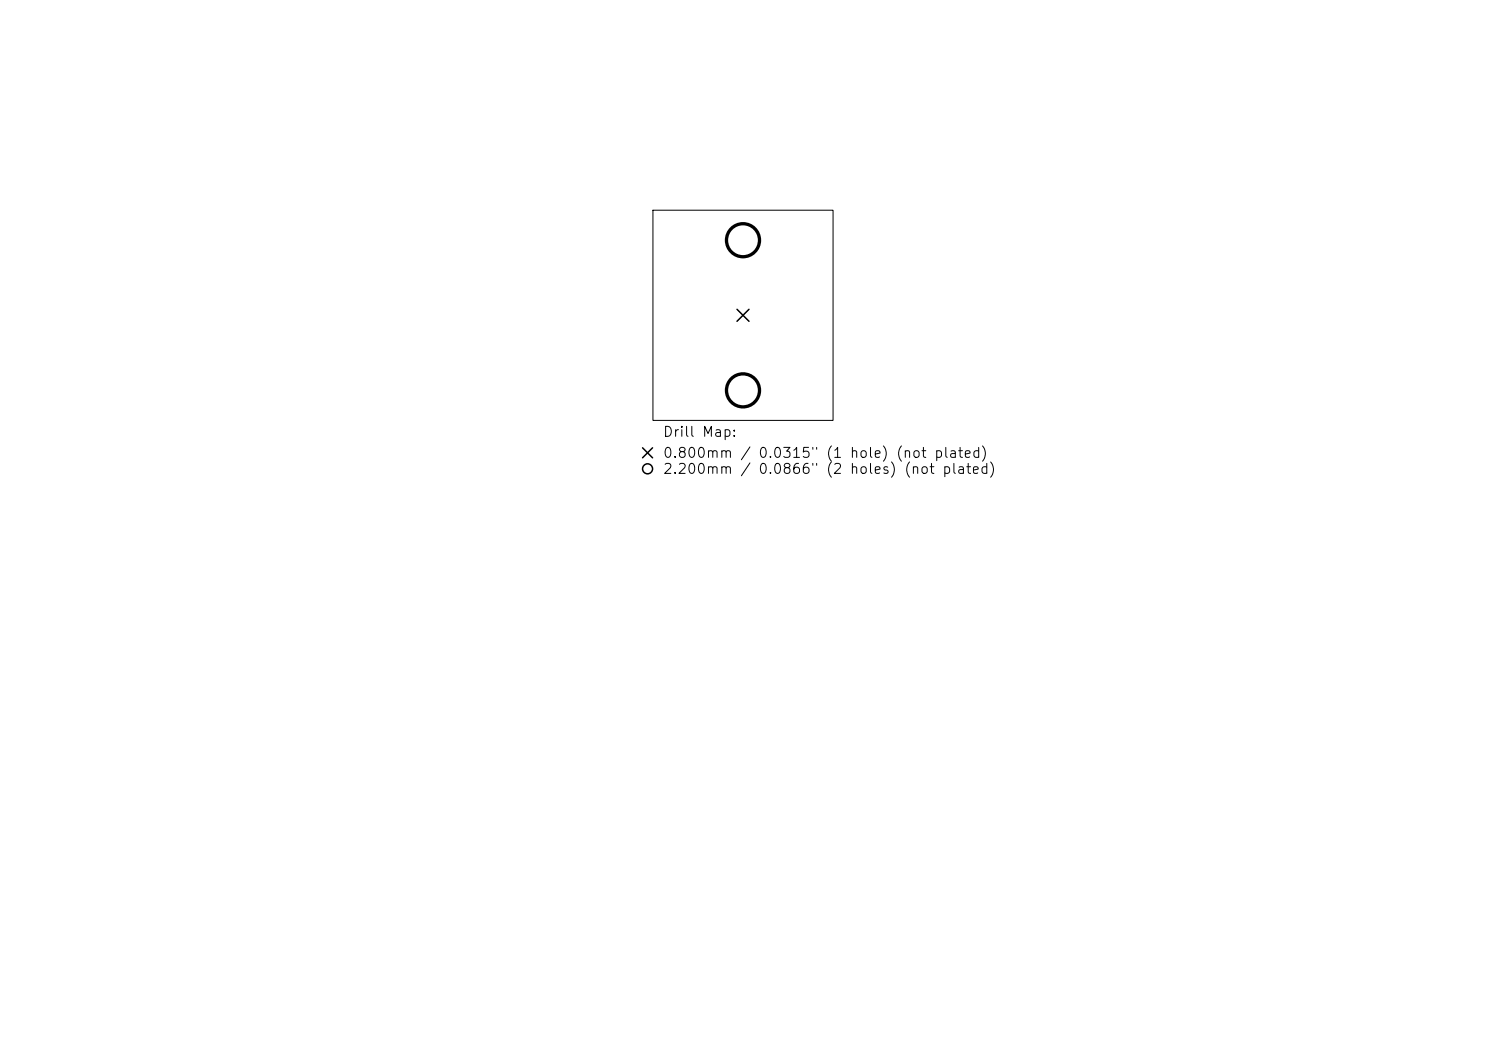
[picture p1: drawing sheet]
<svg xmlns="http://www.w3.org/2000/svg" width="297mm" height="210mm" viewBox="0 0 297 210" stroke-linecap="round" stroke-linejoin="round" font-family="sans-serif">
<defs><g id="words">
<g font-size="2">
<text x="132.4" y="87.8">Drill Map:</text>
<text x="132.4" y="92">0.800mm / 0.0315&quot; (1 hole) (not plated)</text>
<text x="132.4" y="95.2">2.200mm / 0.0866&quot; (2 holes) (not plated)</text>
</g>
</g></defs>
<path d="M130.5 42h36v42h-36z" fill="none" stroke="#000" stroke-width=".2"/>
<g fill="none" stroke="#000" stroke-width=".3">
<path d="M147.3 61.8l2.4 2.4M149.7 61.8l-2.4 2.4M128.4 89.5l2 2M130.4 89.5l-2 2"/>
<circle cx="129.4" cy="93.7" r="1"/>
</g>
<g fill="none" stroke="#000" stroke-width=".66">
<circle cx="148.5" cy="48" r="3.3"/>
<circle cx="148.5" cy="78" r="3.3"/>
</g>
<use href="#words"/>
</svg>
